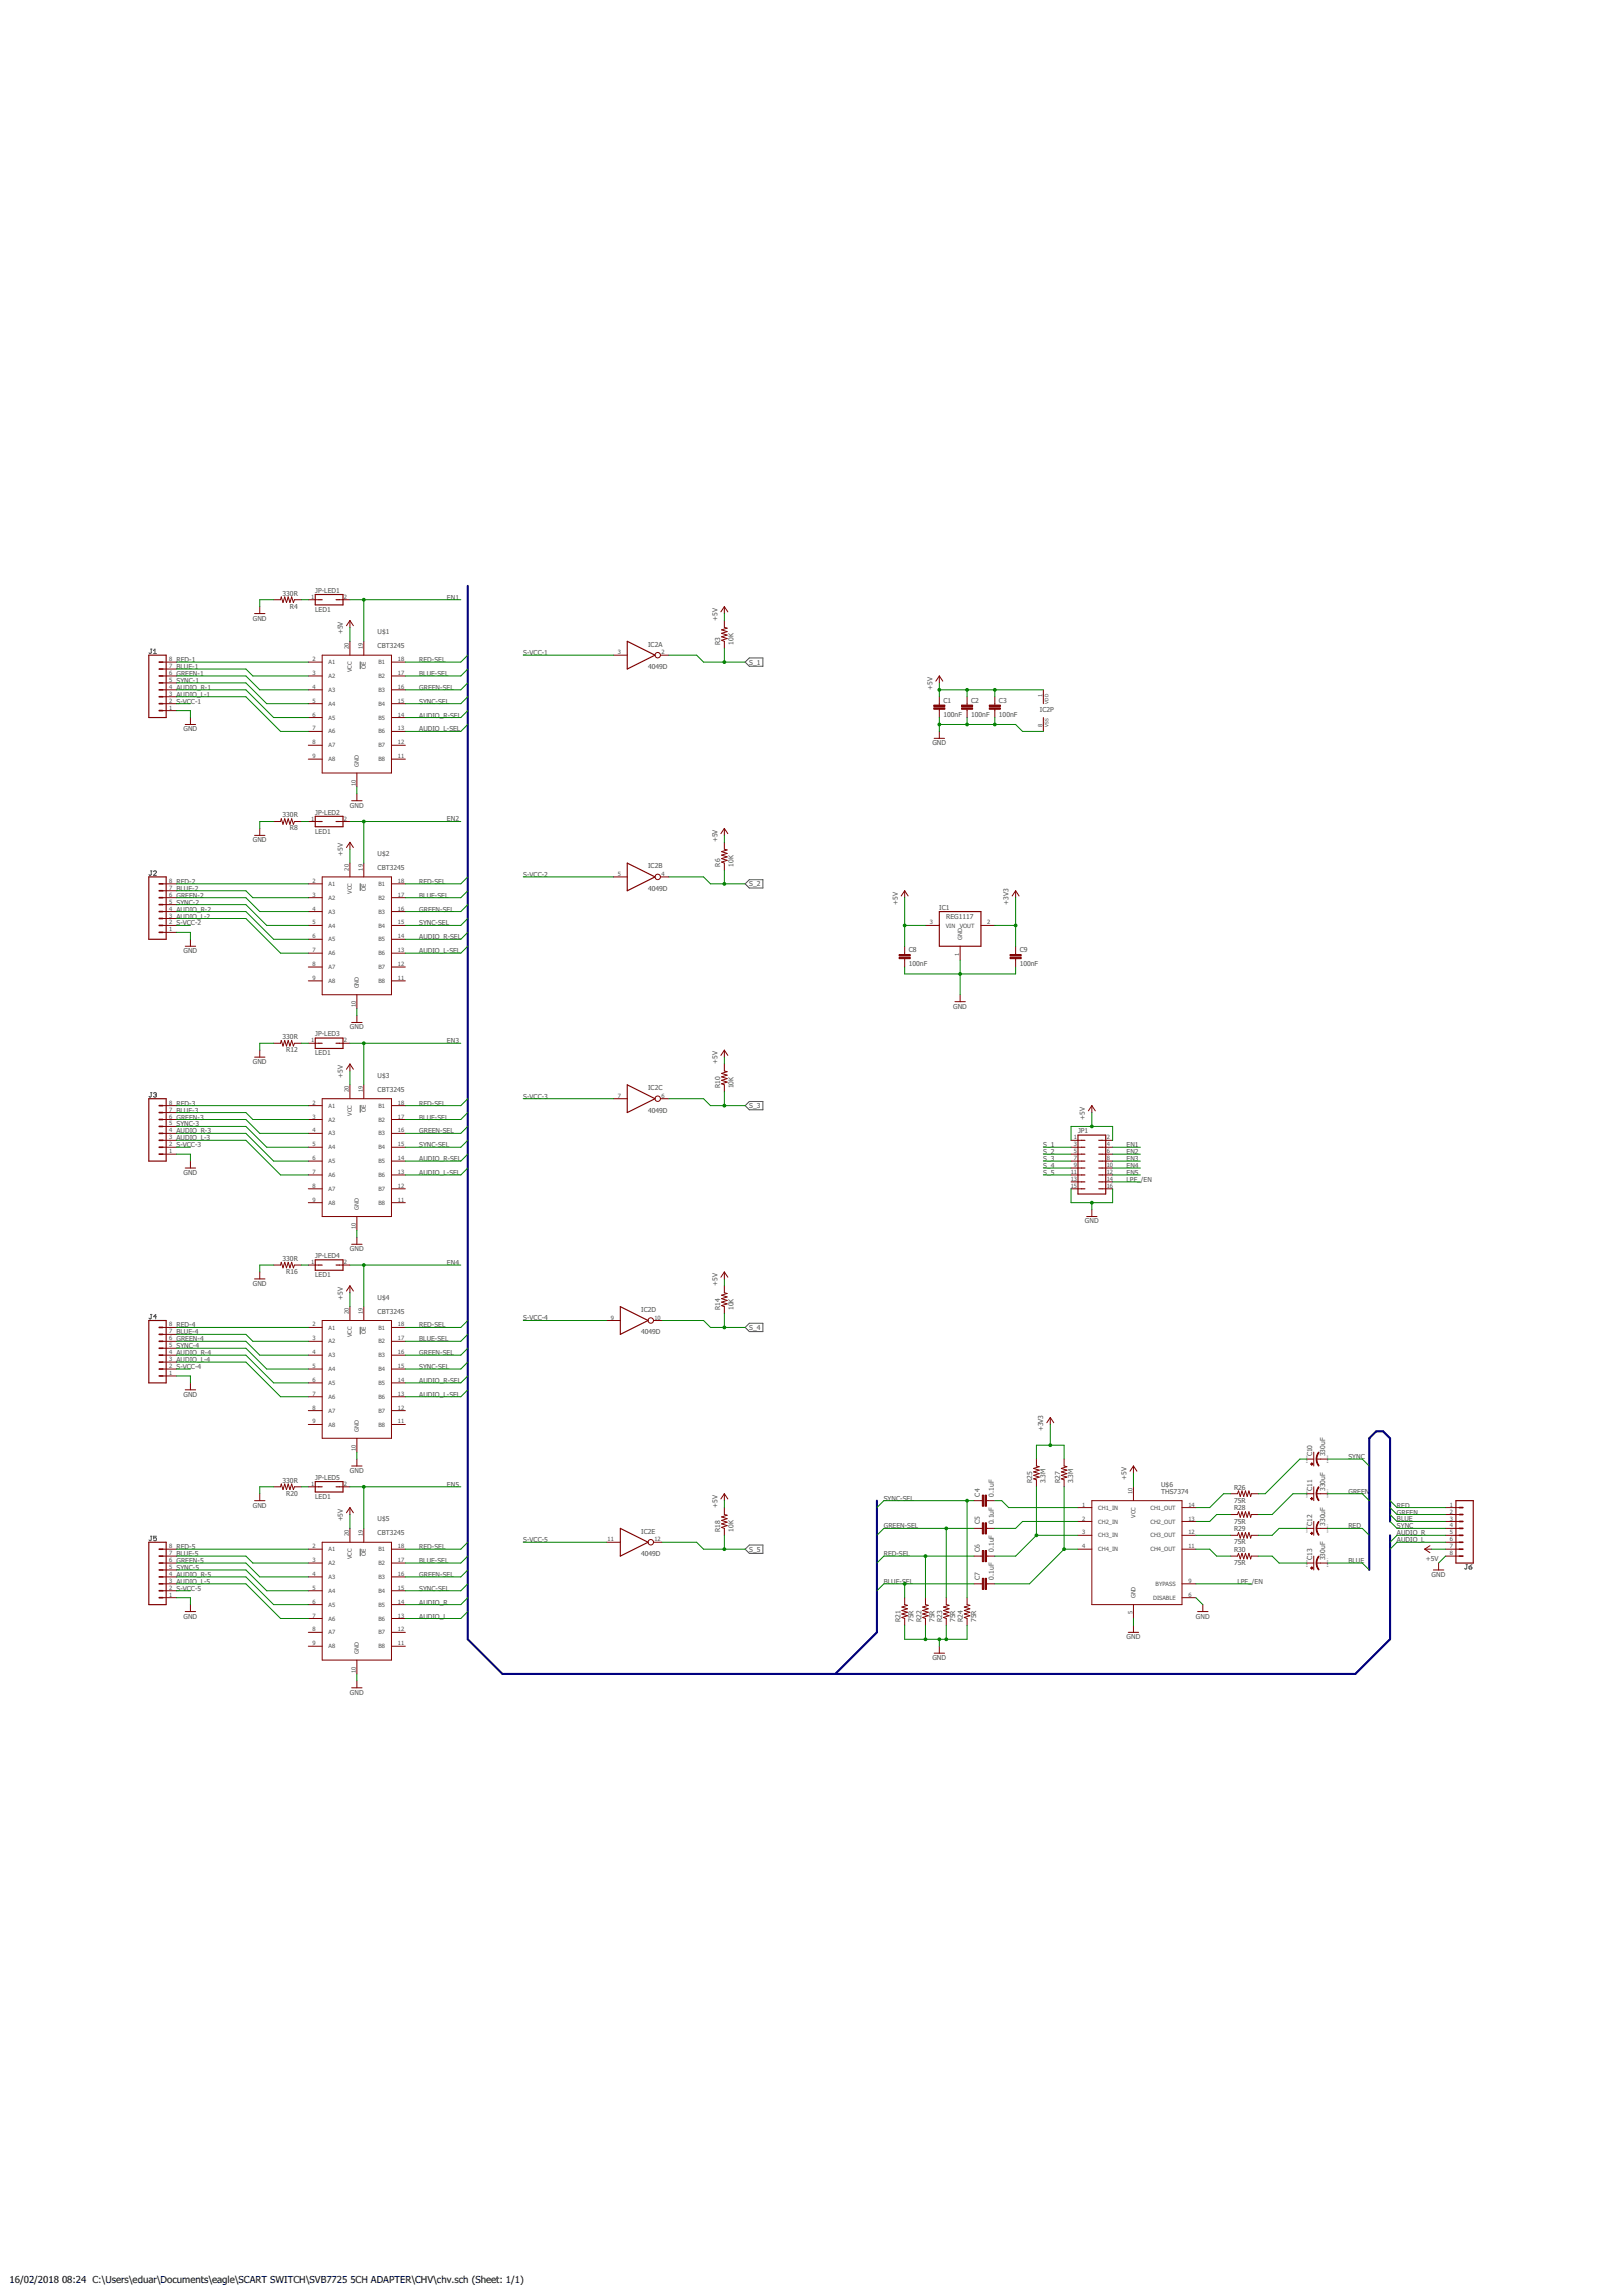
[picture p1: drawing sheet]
<svg xmlns="http://www.w3.org/2000/svg" width="594mm" height="841mm" viewBox="0 0 594 841" stroke-linecap="round" stroke-linejoin="round" font-family="sans-serif">
<defs><g id="words">
<g font-size="3.5">
<text x="3.5" y="836.5">16/02/2018</text>
<text x="22.7" y="836.5">08:24 C:\Users\eduar\Documents\eagle\SCART SWITCH\SVB7725</text>
<text x="128.3" y="836.5">5CH ADAPTER\CHV\chv.sch (Sheet: 1/1)</text>
</g>
<g font-size="2.5" fill="#505050">
<text x="103.5" y="218.2">330R</text>
<text x="115.5" y="217.2">JP-LED1</text>
<text x="163.7" y="219.8">EN1</text>
<text x="92.6" y="227.4">GND</text>
<text x="106.2" y="223">R4</text>
<text x="115.5" y="224.2">LED1</text>
<text x="262.8" y="227.4" transform="rotate(-90 262.8 227.4)">+5V</text>
<text x="125.6" y="232.5" transform="rotate(-90 125.6 232.5)">+5V</text>
<text x="138.3" y="232.5">U$1</text>
<text x="138.3" y="237.6">CBT3245</text>
<text x="237.4" y="236.9">IC2A</text>
<text x="263.8" y="236.3" transform="rotate(-90 263.8 236.3)">R3</text>
<text x="268.6" y="236.3" transform="rotate(-90 268.6 236.3)">10K</text>
<text x="64.7" y="245.2">BLUE-1</text>
<text x="64.7" y="242.6">RED-1</text>
<text x="153.6" y="242.6">RED-SEL</text>
<text x="191.6" y="240.1">S-VCC-1</text>
<text x="237.4" y="245.2">4049D</text>
<text x="274.4" y="243.5">S_1</text>
<text x="64.7" y="247.7">GREEN-1</text>
<text x="64.7" y="250.3">SYNC-1</text>
<text x="153.6" y="247.7">BLUE-SEL</text>
<text x="64.7" y="252.8">AUDIO_R-1</text>
<text x="64.7" y="255.3">AUDIO_L-1</text>
<text x="64.7" y="257.9">S-VCC-1</text>
<text x="153.6" y="252.8">GREEN-SEL</text>
<text x="153.6" y="257.9">SYNC-SEL</text>
<text x="341.5" y="252.8" transform="rotate(-90 341.5 252.8)">+5V</text>
<text x="345.6" y="257.5">C1</text>
<text x="355.7" y="257.5">C2</text>
<text x="365.9" y="257.5">C3</text>
<text x="153.6" y="262.9">AUDIO_R-SEL</text>
<text x="345.6" y="262.6">100nF</text>
<text x="355.7" y="262.6">100nF</text>
<text x="365.9" y="262.6">100nF</text>
<text x="380.9" y="261">IC2P</text>
<text x="67.2" y="268">GND</text>
<text x="153.6" y="268">AUDIO_L-SEL</text>
<text x="341.5" y="273.1">GND</text>
<text x="103.5" y="299.5">330R</text>
<text x="115.5" y="298.5">JP-LED2</text>
<text x="128.2" y="296">GND</text>
<text x="106.2" y="304.3">R8</text>
<text x="115.5" y="305.5">LED1</text>
<text x="163.7" y="301">EN2</text>
<text x="92.6" y="308.7">GND</text>
<text x="262.8" y="308.7" transform="rotate(-90 262.8 308.7)">+5V</text>
<text x="125.6" y="313.7" transform="rotate(-90 125.6 313.7)">+5V</text>
<text x="138.3" y="313.7">U$2</text>
<text x="263.8" y="317.6" transform="rotate(-90 263.8 317.6)">R6</text>
<text x="268.6" y="317.6" transform="rotate(-90 268.6 317.6)">10K</text>
<text x="64.7" y="323.9">RED-2</text>
<text x="138.3" y="318.8">CBT3245</text>
<text x="153.6" y="323.9">RED-SEL</text>
<text x="191.6" y="321.4">S-VCC-2</text>
<text x="237.4" y="318.2">IC2B</text>
<text x="64.7" y="326.4">BLUE-2</text>
<text x="64.7" y="329">GREEN-2</text>
<text x="153.6" y="329">BLUE-SEL</text>
<text x="237.4" y="326.4">4049D</text>
<text x="274.4" y="324.8">S_2</text>
<text x="64.7" y="331.5">SYNC-2</text>
<text x="64.7" y="334.1">AUDIO_R-2</text>
<text x="153.6" y="334.1">GREEN-SEL</text>
<text x="328.8" y="331.5" transform="rotate(-90 328.8 331.5)">+5V</text>
<text x="344" y="333.4">IC1</text>
<text x="369.4" y="331.5" transform="rotate(-90 369.4 331.5)">+3V3</text>
<text x="64.7" y="336.6">AUDIO_L-2</text>
<text x="64.7" y="339.1">S-VCC-2</text>
<text x="153.6" y="339.1">SYNC-SEL</text>
<text x="346.6" y="336.6">REG1117</text>
<text x="153.6" y="344.2">AUDIO_R-SEL</text>
<text x="67.2" y="349.3">GND</text>
<text x="153.6" y="349.3">AUDIO_L-SEL</text>
<text x="332.9" y="354">100nF</text>
<text x="332.9" y="348.9">C8</text>
<text x="373.5" y="354">100nF</text>
<text x="373.5" y="348.9">C9</text>
<text x="349.1" y="369.6">GND</text>
<text x="128.2" y="377.2">GND</text>
<text x="103.5" y="380.8">330R</text>
<text x="115.5" y="379.8">JP-LED3</text>
<text x="163.7" y="382.3">EN3</text>
<text x="92.6" y="389.9">GND</text>
<text x="104.9" y="385.6">R12</text>
<text x="115.5" y="386.8">LED1</text>
<text x="262.8" y="389.9" transform="rotate(-90 262.8 389.9)">+5V</text>
<text x="125.6" y="395" transform="rotate(-90 125.6 395)">+5V</text>
<text x="138.3" y="395">U$3</text>
<text x="138.3" y="400.1">CBT3245</text>
<text x="237.4" y="399.5">IC2C</text>
<text x="263.8" y="398.8" transform="rotate(-90 263.8 398.8)">R10</text>
<text x="268.6" y="398.8" transform="rotate(-90 268.6 398.8)">10K</text>
<text x="64.7" y="405.2">RED-3</text>
<text x="64.7" y="407.7">BLUE-3</text>
<text x="153.6" y="405.2">RED-SEL</text>
<text x="191.6" y="402.6">S-VCC-3</text>
<text x="237.4" y="407.7">4049D</text>
<text x="274.4" y="406.1">S_3</text>
<text x="64.7" y="410.3">GREEN-3</text>
<text x="64.7" y="412.8">SYNC-3</text>
<text x="153.6" y="410.3">BLUE-SEL</text>
<text x="397.4" y="410.3" transform="rotate(-90 397.4 410.3)">+5V</text>
<text x="64.7" y="415.3">AUDIO_R-3</text>
<text x="64.7" y="417.9">AUDIO_L-3</text>
<text x="153.6" y="415.3">GREEN-SEL</text>
<text x="394.8" y="415.3">JP1</text>
<text x="64.7" y="420.4">S-VCC-3</text>
<text x="153.6" y="420.4">SYNC-SEL</text>
<text x="153.6" y="425.5">AUDIO_R-SEL</text>
<text x="382.1" y="420.4">S_1</text>
<text x="382.1" y="425.5">S_3</text>
<text x="382.1" y="423">S_2</text>
<text x="412.6" y="420.4">EN1</text>
<text x="412.6" y="423">EN2</text>
<text x="412.6" y="425.5">EN3</text>
<text x="67.2" y="430.6">GND</text>
<text x="153.6" y="430.6">AUDIO_L-SEL</text>
<text x="382.1" y="430.6">S_5</text>
<text x="382.1" y="428">S_4</text>
<text x="412.6" y="428">EN4</text>
<text x="412.6" y="430.6">EN5</text>
<text x="412.6" y="433.1">LPF_/EN</text>
<text x="397.4" y="448.3">GND</text>
<text x="115.5" y="461">JP-LED4</text>
<text x="128.2" y="458.5">GND</text>
<text x="103.5" y="462.1">330R</text>
<text x="104.9" y="466.9">R16</text>
<text x="163.7" y="463.6">EN4</text>
<text x="92.6" y="471.2">GND</text>
<text x="115.5" y="468">LED1</text>
<text x="262.8" y="471.2" transform="rotate(-90 262.8 471.2)">+5V</text>
<text x="125.6" y="476.3" transform="rotate(-90 125.6 476.3)">+5V</text>
<text x="138.3" y="476.3">U$4</text>
<text x="138.3" y="481.4">CBT3245</text>
<text x="191.6" y="483.9">S-VCC-4</text>
<text x="234.8" y="480.7">IC2D</text>
<text x="263.8" y="480.1" transform="rotate(-90 263.8 480.1)">R14</text>
<text x="268.6" y="480.1" transform="rotate(-90 268.6 480.1)">10K</text>
<text x="64.7" y="486.4">RED-4</text>
<text x="64.7" y="489">BLUE-4</text>
<text x="64.7" y="491.5">GREEN-4</text>
<text x="153.6" y="486.4">RED-SEL</text>
<text x="153.6" y="491.5">BLUE-SEL</text>
<text x="234.8" y="489">4049D</text>
<text x="274.4" y="487.3">S_4</text>
<text x="64.7" y="494.1">SYNC-4</text>
<text x="64.7" y="496.6">AUDIO_R-4</text>
<text x="153.6" y="496.6">GREEN-SEL</text>
<text x="64.7" y="499.1">AUDIO_L-4</text>
<text x="64.7" y="501.7">S-VCC-4</text>
<text x="153.6" y="501.7">SYNC-SEL</text>
<text x="153.6" y="506.8">AUDIO_R-SEL</text>
<text x="67.2" y="511.8">GND</text>
<text x="153.6" y="511.8">AUDIO_L-SEL</text>
<text x="382.1" y="524.5" transform="rotate(-90 382.1 524.5)">+3V3</text>
<text x="480.5" y="533.7" transform="rotate(-90 480.5 533.7)">C10</text>
<text x="485.4" y="533.7" transform="rotate(-90 485.4 533.7)">330uF</text>
<text x="128.2" y="539.8">GND</text>
<text x="493.9" y="534.7">SYNC</text>
<text x="103.5" y="543.3">330R</text>
<text x="115.5" y="542.3">JP-LED5</text>
<text x="163.7" y="544.9">EN5</text>
<text x="378.1" y="543.6" transform="rotate(-90 378.1 543.6)">R25</text>
<text x="382.9" y="543.6" transform="rotate(-90 382.9 543.6)">3.3M</text>
<text x="388.3" y="543.6" transform="rotate(-90 388.3 543.6)">R27</text>
<text x="393.1" y="543.6" transform="rotate(-90 393.1 543.6)">3.3M</text>
<text x="412.6" y="542.3" transform="rotate(-90 412.6 542.3)">+5V</text>
<text x="425.3" y="544.9">U$6</text>
<text x="452" y="545.9">R26</text>
<text x="104.9" y="548.1">R20</text>
<text x="115.5" y="549.3">LED1</text>
<text x="323.7" y="549.9">SYNC-SEL</text>
<text x="358.9" y="548.4" transform="rotate(-90 358.9 548.4)">C4</text>
<text x="364" y="548.4" transform="rotate(-90 364 548.4)">0.1uF</text>
<text x="425.3" y="547.4">THS7374</text>
<text x="452" y="550.7">75R</text>
<text x="480.5" y="546.4" transform="rotate(-90 480.5 546.4)">C11</text>
<text x="485.4" y="546.4" transform="rotate(-90 485.4 546.4)">330uF</text>
<text x="493.9" y="547.4">GREEN</text>
<text x="92.6" y="552.5">GND</text>
<text x="125.6" y="557.6" transform="rotate(-90 125.6 557.6)">+5V</text>
<text x="138.3" y="557.6">U$5</text>
<text x="262.8" y="552.5" transform="rotate(-90 262.8 552.5)">+5V</text>
<text x="452" y="553.5">R28</text>
<text x="511.7" y="552.5">RED</text>
<text x="511.7" y="555">GREEN</text>
<text x="511.7" y="557.6">BLUE</text>
<text x="138.3" y="562.6">CBT3245</text>
<text x="234.8" y="562">IC2E</text>
<text x="263.8" y="561.4" transform="rotate(-90 263.8 561.4)">R18</text>
<text x="268.6" y="561.4" transform="rotate(-90 268.6 561.4)">10K</text>
<text x="323.7" y="560.1">GREEN-SEL</text>
<text x="358.9" y="558.6" transform="rotate(-90 358.9 558.6)">C5</text>
<text x="364" y="558.6" transform="rotate(-90 364 558.6)">0.1uF</text>
<text x="452" y="558.3">75R</text>
<text x="452" y="561.1">R29</text>
<text x="480.5" y="559.1" transform="rotate(-90 480.5 559.1)">C12</text>
<text x="485.4" y="559.1" transform="rotate(-90 485.4 559.1)">330uF</text>
<text x="493.9" y="560.1">RED</text>
<text x="511.7" y="560.1">SYNC</text>
<text x="511.7" y="562.6">AUDIO_R</text>
<text x="64.7" y="567.7">RED-5</text>
<text x="153.6" y="567.7">RED-SEL</text>
<text x="191.6" y="565.2">S-VCC-5</text>
<text x="274.4" y="568.6">S_5</text>
<text x="358.9" y="568.7" transform="rotate(-90 358.9 568.7)">C6</text>
<text x="364" y="568.7" transform="rotate(-90 364 568.7)">0.1uF</text>
<text x="452" y="565.9">75R</text>
<text x="452" y="568.8">R30</text>
<text x="511.7" y="565.2">AUDIO_L</text>
<text x="64.7" y="570.3">BLUE-5</text>
<text x="64.7" y="572.8">GREEN-5</text>
<text x="64.7" y="575.3">SYNC-5</text>
<text x="153.6" y="572.8">BLUE-SEL</text>
<text x="234.8" y="570.3">4049D</text>
<text x="323.7" y="570.3">RED-SEL</text>
<text x="452" y="573.6">75R</text>
<text x="480.5" y="571.8" transform="rotate(-90 480.5 571.8)">C13</text>
<text x="485.4" y="571.8" transform="rotate(-90 485.4 571.8)">330uF</text>
<text x="493.9" y="572.8">BLUE</text>
<text x="522.2" y="572">+5V</text>
<text x="64.7" y="577.9">AUDIO_R-5</text>
<text x="64.7" y="580.4">AUDIO_L-5</text>
<text x="153.6" y="577.9">GREEN-SEL</text>
<text x="323.7" y="580.4">BLUE-S</text>
<text x="331.8" y="580.4">EL</text>
<text x="358.9" y="578.9" transform="rotate(-90 358.9 578.9)">C7</text>
<text x="364" y="578.9" transform="rotate(-90 364 578.9)">0.1uF</text>
<text x="453.2" y="580.4">LPF_/EN</text>
<text x="524.4" y="577.9">GND</text>
<text x="64.7" y="583">S-VCC-5</text>
<text x="153.6" y="583">SYNC-SEL</text>
<text x="67.2" y="593.1">GND</text>
<text x="153.6" y="588">AUDIO_R</text>
<text x="153.6" y="593.1">AUDIO_L</text>
<text x="438" y="593.1">GND</text>
<text x="329.8" y="594.4" transform="rotate(-90 329.8 594.4)">R21</text>
<text x="334.6" y="594.4" transform="rotate(-90 334.6 594.4)">75R</text>
<text x="337.5" y="594.4" transform="rotate(-90 337.5 594.4)">R22</text>
<text x="342.3" y="594.4" transform="rotate(-90 342.3 594.4)">75R</text>
<text x="345.1" y="594.4" transform="rotate(-90 345.1 594.4)">R23</text>
<text x="349.9" y="594.4" transform="rotate(-90 349.9 594.4)">75R</text>
<text x="352.7" y="594.4" transform="rotate(-90 352.7 594.4)">R24</text>
<text x="357.5" y="594.4" transform="rotate(-90 357.5 594.4)">75R</text>
<text x="412.6" y="600.7">GND</text>
<text x="341.5" y="608.4">GND</text>
<text x="128.2" y="621.1">GND</text>
</g>
<g font-size="2.1" fill="#505050">
<text x="113.9" y="219.4">1</text>
<text x="126" y="219.4">2</text>
<text x="127.8" y="237.8" transform="rotate(-90 127.8 237.8)">20</text>
<text x="132.9" y="237.8" transform="rotate(-90 132.9 237.8)">19</text>
<text x="226.2" y="239.7">3</text>
<text x="242.2" y="239.7">2</text>
<text x="61.9" y="244.8">7</text>
<text x="61.9" y="242.3">8</text>
<text x="114.5" y="242.3">2</text>
<text x="120.3" y="243.4">A1</text>
<text x="134" y="245.1" transform="rotate(-90 134 245.1)">OE</text>
<text x="138.6" y="243.4">B1</text>
<text x="145.7" y="242.3">18</text>
<text x="61.9" y="249.9">5</text>
<text x="61.9" y="247.4">6</text>
<text x="114.5" y="247.4">3</text>
<text x="120.3" y="248.5">A2</text>
<text x="128.9" y="246.3" transform="rotate(-90 128.9 246.3)">VCC</text>
<text x="138.6" y="248.5">B2</text>
<text x="145.7" y="247.4">17</text>
<text x="61.9" y="257.5">2</text>
<text x="61.9" y="255">3</text>
<text x="61.9" y="252.4">4</text>
<text x="114.5" y="252.4">4</text>
<text x="114.5" y="257.5">5</text>
<text x="120.3" y="253.6">A3</text>
<text x="138.6" y="253.6">B3</text>
<text x="145.7" y="257.5">15</text>
<text x="145.7" y="252.4">16</text>
<text x="381.8" y="255.5" transform="rotate(-90 381.8 255.5)">1</text>
<text x="61.9" y="260.1">1</text>
<text x="114.5" y="262.6">6</text>
<text x="120.3" y="258.6">A4</text>
<text x="120.3" y="263.7">A5</text>
<text x="138.6" y="263.7">B5</text>
<text x="138.6" y="258.6">B4</text>
<text x="145.7" y="262.6">14</text>
<text x="114.5" y="267.7">7</text>
<text x="120.3" y="268.8">A6</text>
<text x="138.6" y="268.8">B6</text>
<text x="145.7" y="267.7">13</text>
<text x="381.8" y="266.4" transform="rotate(-90 381.8 266.4)">8</text>
<text x="114.5" y="272.8">8</text>
<text x="120.3" y="273.9">A7</text>
<text x="138.6" y="273.9">B7</text>
<text x="145.7" y="272.8">12</text>
<text x="114.5" y="277.8">9</text>
<text x="120.3" y="278.9">A8</text>
<text x="131.5" y="280.9" transform="rotate(-90 131.5 280.9)">GND</text>
<text x="138.6" y="278.9">B8</text>
<text x="145.7" y="277.8">11</text>
<text x="130.3" y="287.9" transform="rotate(-90 130.3 287.9)">10</text>
<text x="113.9" y="300.7">1</text>
<text x="126" y="300.7">2</text>
<text x="61.9" y="323.5">8</text>
<text x="114.5" y="323.5">2</text>
<text x="127.8" y="319" transform="rotate(-90 127.8 319)">20</text>
<text x="132.9" y="319" transform="rotate(-90 132.9 319)">19</text>
<text x="145.7" y="323.5">18</text>
<text x="226.2" y="321">5</text>
<text x="242.2" y="321">4</text>
<text x="61.9" y="328.6">6</text>
<text x="61.9" y="326.1">7</text>
<text x="114.5" y="328.6">3</text>
<text x="120.3" y="324.7">A1</text>
<text x="120.3" y="329.7">A2</text>
<text x="128.9" y="327.6" transform="rotate(-90 128.9 327.6)">VCC</text>
<text x="134" y="326.4" transform="rotate(-90 134 326.4)">OE</text>
<text x="138.6" y="329.7">B2</text>
<text x="138.6" y="324.7">B1</text>
<text x="145.7" y="328.6">17</text>
<text x="61.9" y="333.7">4</text>
<text x="61.9" y="331.2">5</text>
<text x="114.5" y="333.7">4</text>
<text x="120.3" y="334.8">A3</text>
<text x="138.6" y="334.8">B3</text>
<text x="145.7" y="333.7">16</text>
<text x="61.9" y="341.3">1</text>
<text x="61.9" y="338.8">2</text>
<text x="61.9" y="336.2">3</text>
<text x="114.5" y="338.8">5</text>
<text x="120.3" y="339.9">A4</text>
<text x="138.6" y="339.9">B4</text>
<text x="145.7" y="338.8">15</text>
<text x="340.5" y="338.8">3</text>
<text x="346.4" y="339.9">VIN</text>
<text x="351.5" y="339.9">VOUT</text>
<text x="361.6" y="338.8">2</text>
<text x="114.5" y="343.9">6</text>
<text x="120.3" y="345">A5</text>
<text x="138.6" y="345">B5</text>
<text x="145.7" y="343.9">14</text>
<text x="352.4" y="344.4" transform="rotate(-90 352.4 344.4)">GND</text>
<text x="114.5" y="348.9">7</text>
<text x="120.3" y="350.1">A6</text>
<text x="138.6" y="350.1">B6</text>
<text x="145.7" y="348.9">13</text>
<text x="351.3" y="350.3" transform="rotate(-90 351.3 350.3)">1</text>
<text x="114.5" y="354">8</text>
<text x="114.5" y="359.1">9</text>
<text x="120.3" y="355.1">A7</text>
<text x="138.6" y="355.1">B7</text>
<text x="145.7" y="359.1">11</text>
<text x="145.7" y="354">12</text>
<text x="120.3" y="360.2">A8</text>
<text x="131.5" y="362.2" transform="rotate(-90 131.5 362.2)">GND</text>
<text x="138.6" y="360.2">B8</text>
<text x="130.3" y="369.2" transform="rotate(-90 130.3 369.2)">10</text>
<text x="113.9" y="382">1</text>
<text x="126" y="382">2</text>
<text x="127.8" y="400.3" transform="rotate(-90 127.8 400.3)">20</text>
<text x="132.9" y="400.3" transform="rotate(-90 132.9 400.3)">19</text>
<text x="61.9" y="407.4">7</text>
<text x="61.9" y="404.8">8</text>
<text x="114.5" y="404.8">2</text>
<text x="120.3" y="405.9">A1</text>
<text x="134" y="407.7" transform="rotate(-90 134 407.7)">OE</text>
<text x="138.6" y="405.9">B1</text>
<text x="145.7" y="404.8">18</text>
<text x="226.2" y="402.3">7</text>
<text x="242.2" y="402.3">6</text>
<text x="61.9" y="412.4">5</text>
<text x="61.9" y="409.9">6</text>
<text x="114.5" y="409.9">3</text>
<text x="120.3" y="411">A2</text>
<text x="128.9" y="408.8" transform="rotate(-90 128.9 408.8)">VCC</text>
<text x="138.6" y="411">B2</text>
<text x="145.7" y="409.9">17</text>
<text x="61.9" y="417.5">3</text>
<text x="61.9" y="415">4</text>
<text x="114.5" y="415">4</text>
<text x="120.3" y="416.1">A3</text>
<text x="138.6" y="416.1">B3</text>
<text x="145.7" y="415">16</text>
<text x="393.3" y="417.5">1</text>
<text x="405.3" y="417.5">2</text>
<text x="61.9" y="422.6">1</text>
<text x="61.9" y="420.1">2</text>
<text x="114.5" y="420.1">5</text>
<text x="114.5" y="425.1">6</text>
<text x="120.3" y="421.2">A4</text>
<text x="138.6" y="421.2">B4</text>
<text x="145.7" y="425.1">14</text>
<text x="145.7" y="420.1">15</text>
<text x="393.3" y="420.1">3</text>
<text x="393.3" y="422.6">5</text>
<text x="393.3" y="425.1">7</text>
<text x="405.3" y="420.1">4</text>
<text x="405.3" y="422.6">6</text>
<text x="405.3" y="425.1">8</text>
<text x="114.5" y="430.2">7</text>
<text x="120.3" y="426.3">A5</text>
<text x="120.3" y="431.3">A6</text>
<text x="138.6" y="431.3">B6</text>
<text x="138.6" y="426.3">B5</text>
<text x="145.7" y="430.2">13</text>
<text x="392.1" y="430.2">11</text>
<text x="393.3" y="427.7">9</text>
<text x="405.3" y="427.7">10</text>
<text x="405.3" y="430.2">12</text>
<text x="114.5" y="435.3">8</text>
<text x="120.3" y="436.4">A7</text>
<text x="138.6" y="436.4">B7</text>
<text x="145.7" y="435.3">12</text>
<text x="392.1" y="432.8">13</text>
<text x="392.1" y="435.3">15</text>
<text x="405.3" y="432.8">14</text>
<text x="405.3" y="435.3">16</text>
<text x="114.5" y="440.4">9</text>
<text x="120.3" y="441.5">A8</text>
<text x="131.5" y="443.5" transform="rotate(-90 131.5 443.5)">GND</text>
<text x="138.6" y="441.5">B8</text>
<text x="145.7" y="440.4">11</text>
<text x="130.3" y="450.5" transform="rotate(-90 130.3 450.5)">10</text>
<text x="113.9" y="463.2">1</text>
<text x="126" y="463.2">2</text>
<text x="127.8" y="481.6" transform="rotate(-90 127.8 481.6)">20</text>
<text x="132.9" y="481.6" transform="rotate(-90 132.9 481.6)">19</text>
<text x="223.7" y="483.6">9</text>
<text x="239.7" y="483.6">10</text>
<text x="61.9" y="491.2">6</text>
<text x="61.9" y="488.6">7</text>
<text x="61.9" y="486.1">8</text>
<text x="114.5" y="486.1">2</text>
<text x="114.5" y="491.2">3</text>
<text x="120.3" y="487.2">A1</text>
<text x="128.9" y="490.1" transform="rotate(-90 128.9 490.1)">VCC</text>
<text x="134" y="489" transform="rotate(-90 134 489)">OE</text>
<text x="138.6" y="487.2">B1</text>
<text x="145.7" y="491.2">17</text>
<text x="145.7" y="486.1">18</text>
<text x="61.9" y="496.2">4</text>
<text x="61.9" y="493.7">5</text>
<text x="114.5" y="496.2">4</text>
<text x="120.3" y="492.3">A2</text>
<text x="120.3" y="497.4">A3</text>
<text x="138.6" y="497.4">B3</text>
<text x="138.6" y="492.3">B2</text>
<text x="145.7" y="496.2">16</text>
<text x="61.9" y="503.9">1</text>
<text x="61.9" y="501.3">2</text>
<text x="61.9" y="498.8">3</text>
<text x="114.5" y="501.3">5</text>
<text x="120.3" y="502.4">A4</text>
<text x="138.6" y="502.4">B4</text>
<text x="145.7" y="501.3">15</text>
<text x="114.5" y="506.4">6</text>
<text x="120.3" y="507.5">A5</text>
<text x="138.6" y="507.5">B5</text>
<text x="145.7" y="506.4">14</text>
<text x="114.5" y="511.5">7</text>
<text x="120.3" y="512.6">A6</text>
<text x="138.6" y="512.6">B6</text>
<text x="145.7" y="511.5">13</text>
<text x="114.5" y="516.6">8</text>
<text x="114.5" y="521.6">9</text>
<text x="120.3" y="517.7">A7</text>
<text x="138.6" y="517.7">B7</text>
<text x="145.7" y="521.6">11</text>
<text x="145.7" y="516.6">12</text>
<text x="120.3" y="522.8">A8</text>
<text x="131.5" y="524.7" transform="rotate(-90 131.5 524.7)">GND</text>
<text x="138.6" y="522.8">B8</text>
<text x="130.3" y="531.7" transform="rotate(-90 130.3 531.7)">10</text>
<text x="113.9" y="544.5">1</text>
<text x="126" y="544.5">2</text>
<text x="414.8" y="547.6" transform="rotate(-90 414.8 547.6)">10</text>
<text x="396.4" y="552.1">1</text>
<text x="396.4" y="557.2">2</text>
<text x="402.2" y="553.2">CH1_IN</text>
<text x="415.9" y="556.1" transform="rotate(-90 415.9 556.1)">VCC</text>
<text x="421.4" y="553.2">CH1_OUT</text>
<text x="435.3" y="557.2">13</text>
<text x="435.3" y="552.1">14</text>
<text x="531" y="552.1">1</text>
<text x="531" y="554.7">2</text>
<text x="531" y="557.2">3</text>
<text x="127.8" y="562.8" transform="rotate(-90 127.8 562.8)">20</text>
<text x="132.9" y="562.8" transform="rotate(-90 132.9 562.8)">19</text>
<text x="396.4" y="562.3">3</text>
<text x="402.2" y="558.3">CH2_IN</text>
<text x="402.2" y="563.4">CH3_IN</text>
<text x="421.4" y="563.4">CH3_OUT</text>
<text x="421.4" y="558.3">CH2_OUT</text>
<text x="435.3" y="562.3">12</text>
<text x="531" y="559.7">4</text>
<text x="531" y="562.3">5</text>
<text x="61.9" y="569.9">7</text>
<text x="61.9" y="567.4">8</text>
<text x="114.5" y="567.4">2</text>
<text x="120.3" y="568.5">A1</text>
<text x="138.6" y="568.5">B1</text>
<text x="145.7" y="567.4">18</text>
<text x="222.5" y="564.8">11</text>
<text x="239.7" y="564.8">12</text>
<text x="396.4" y="567.4">4</text>
<text x="402.2" y="568.5">CH4_IN</text>
<text x="421.4" y="568.5">CH4_OUT</text>
<text x="435.3" y="567.4">11</text>
<text x="531" y="564.8">6</text>
<text x="531" y="567.4">7</text>
<text x="531" y="569.9">8</text>
<text x="61.9" y="575">5</text>
<text x="61.9" y="572.4">6</text>
<text x="114.5" y="572.4">3</text>
<text x="120.3" y="573.6">A2</text>
<text x="128.9" y="571.4" transform="rotate(-90 128.9 571.4)">VCC</text>
<text x="134" y="570.2" transform="rotate(-90 134 570.2)">OE</text>
<text x="138.6" y="573.6">B2</text>
<text x="145.7" y="572.4">17</text>
<text x="61.9" y="580.1">3</text>
<text x="61.9" y="577.5">4</text>
<text x="114.5" y="577.5">4</text>
<text x="120.3" y="578.6">A3</text>
<text x="138.6" y="578.6">B3</text>
<text x="145.7" y="577.5">16</text>
<text x="423.2" y="581.2">BYPASS</text>
<text x="435.3" y="580.1">9</text>
<text x="61.9" y="585.1">1</text>
<text x="61.9" y="582.6">2</text>
<text x="114.5" y="582.6">5</text>
<text x="114.5" y="587.7">6</text>
<text x="120.3" y="583.7">A4</text>
<text x="138.6" y="583.7">B4</text>
<text x="145.7" y="587.7">14</text>
<text x="145.7" y="582.6">15</text>
<text x="415.9" y="585.7" transform="rotate(-90 415.9 585.7)">GND</text>
<text x="422.3" y="586.3">DISABLE</text>
<text x="435.3" y="585.1">6</text>
<text x="114.5" y="592.8">7</text>
<text x="120.3" y="588.8">A5</text>
<text x="120.3" y="593.9">A6</text>
<text x="138.6" y="593.9">B6</text>
<text x="138.6" y="588.8">B5</text>
<text x="145.7" y="592.8">13</text>
<text x="414.8" y="591.5" transform="rotate(-90 414.8 591.5)">5</text>
<text x="114.5" y="597.8">8</text>
<text x="120.3" y="599">A7</text>
<text x="138.6" y="599">B7</text>
<text x="145.7" y="597.8">12</text>
<text x="114.5" y="602.9">9</text>
<text x="120.3" y="604">A8</text>
<text x="138.6" y="604">B8</text>
<text x="145.7" y="602.9">11</text>
<text x="131.5" y="606" transform="rotate(-90 131.5 606)">GND</text>
<text x="130.3" y="613" transform="rotate(-90 130.3 613)">10</text>
</g>
<g font-size="1.8" fill="#505050">
<text x="384" y="257.9" transform="rotate(-90 384 257.9)">VDD</text>
<text x="384" y="266.3" transform="rotate(-90 384 266.3)">VSS</text>
</g>
<g font-size=".6" fill="#505050">
<text x="478.8" y="536.3" transform="rotate(-90 478.8 536.3)">SpiceO</text>
<text x="478.8" y="534.6" transform="rotate(-90 478.8 534.6)">rder 1</text>
<text x="486.5" y="536.3" transform="rotate(-90 486.5 536.3)">SpiceO</text>
<text x="486.5" y="534.6" transform="rotate(-90 486.5 534.6)">rder 2</text>
<text x="478.8" y="549" transform="rotate(-90 478.8 549)">SpiceO</text>
<text x="478.8" y="547.3" transform="rotate(-90 478.8 547.3)">rder 1</text>
<text x="486.5" y="549" transform="rotate(-90 486.5 549)">SpiceO</text>
<text x="486.5" y="547.3" transform="rotate(-90 486.5 547.3)">rder 2</text>
<text x="478.8" y="561.7" transform="rotate(-90 478.8 561.7)">SpiceO</text>
<text x="478.8" y="560" transform="rotate(-90 478.8 560)">rder 1</text>
<text x="486.5" y="561.7" transform="rotate(-90 486.5 561.7)">SpiceO</text>
<text x="486.5" y="560" transform="rotate(-90 486.5 560)">rder 2</text>
<text x="478.8" y="574.4" transform="rotate(-90 478.8 574.4)">SpiceO</text>
<text x="478.8" y="572.7" transform="rotate(-90 478.8 572.7)">rder 1</text>
<text x="486.5" y="574.4" transform="rotate(-90 486.5 574.4)">SpiceO</text>
<text x="486.5" y="572.7" transform="rotate(-90 486.5 572.7)">rder 2</text>
</g>
</g></defs>
<g fill="none" stroke="#505050" stroke-width=".37">
<path d="M55.1 237.9h.6M55.4 237.9v1.3l-.3 .3-.5-.3M56.2 239.5h1.1M56.2 238.4l.5-.5v1.6M131.9 242.5v2.6M272.9 242.6l1.5-1.5h5v3.1h-5zM55.1 319.2h.6M55.4 319.2v1.3l-.3 .3-.5-.3M56.2 319.4l.3-.2 .8 .2-1.1 1.4h1.1M131.9 323.8v2.5M272.9 323.9l1.5-1.5h5v3h-5zM55.1 400.4h.6"/>
<path d="M55.4 400.4v1.4l-.3 .2-.5-.2M56.2 400.7l.8-.3 .3 .3-.3 .5M56.7 401.2h.3M57 401.2l.3 .3-.3 .5-.8-.2M131.9 405.1v2.5M272.9 405.2l1.5-1.6h5v3.1h-5zM55.1 481.7h.6M55.4 481.7v1.3l-.3 .3-.5-.3M57.3 482.5h-1.1l.8-.8v1.6M131.9 486.3v2.6M272.9 486.5l1.5-1.6h5v3.1h-5zM55.1 563h.6"/>
<path d="M55.4 563v1.3l-.3 .3-.5-.3M57.3 563h-1.1v.8l.5-.3 .6 .3-.3 .8-.8-.3M131.9 567.6v2.6M272.9 567.7l1.5-1.5h5v3h-5zM536.9 573.4h.6M537.2 573.4v1.3l-.3 .3-.5-.3M538 574.2h.9l.2 .5-.8 .3zM539.1 573.4l-1.1 .8"/>
</g>
<g fill="none" stroke="#800000" stroke-width=".37">
<path d="M100.2 219.8h2.6l.2-1 .7 2 .6-2 .6 2 .7-2 .6 2 .6-2 .7 2 .3-1h2.6M112.9 219.8h3.8M124.4 219.8h3.8M93.2 224.9h3.8M95.1 222.3v2.6M128.2 227.4v2.5M128.2 235v5.1M128.2 227.4l1.2 1.9M128.2 227.4l-1.3 1.9M133.2 235v5.1M265.3 222.3l1.3 1.9M265.3 222.3l-1.3 1.9"/>
<path d="M265.3 222.3v2.6M265.3 227.4v2.5l1 .3-2 .6 2 .7-2 .6 2 .6-2 .7 2 .6-2 .6 1 .4v2.6M59.6 242.6h5.1M59.6 247.7h5.1M59.6 252.8h5.1M59.6 257.9h5.1M59.6 255.3h5.1M59.6 250.3h5.1M59.6 245.2h5.1M112.9 242.6h5.1M112.9 247.7h5.1M112.9 252.8h5.1"/>
<path d="M112.9 257.9h5.1M118 240.1h25.4v43.2h-25.4zM143.4 242.6h5.1M143.4 247.7h5.1M143.4 252.8h5.1M143.4 257.9h5.1M224.7 240.1h5M241.9 240.1h3.1M344 247.7l1.3 1.9M344 247.7l-1.2 1.9M344 247.7v2.6M344 255.3v3.1"/>
<path d="M344 259.9v3.1M354.2 255.3v3.1M354.2 259.9v3.1M364.4 255.3v3.1M364.4 259.9v3.1M382.1 252.8v5.1M59.6 260.4h5.1M67.8 265.5h3.8M69.7 263v2.5M112.9 263h5.1M112.9 268h5.1M112.9 273.1h5.1"/>
<path d="M112.9 278.2h5.1M143.4 263h5.1M143.4 268h5.1M143.4 273.1h5.1M143.4 278.2h5.1M342.1 270.6h3.8M344 268v2.6M382.1 263v5M128.8 293.4h3.8M130.7 283.3v5.1M130.7 290.9v2.5M93.2 306.1h3.8"/>
<path d="M95.1 303.6v2.5M100.2 301.1h2.6l.2-1.1 .7 2.1 .6-2.1 .6 2.1 .7-2.1 .6 2.1 .6-2.1 .7 2.1 .3-1h2.6M112.9 301.1h3.8M124.4 301.1h3.8M128.2 308.7v2.5M128.2 316.3v5.1M128.2 308.7l1.2 1.9M128.2 308.7l-1.3 1.9M133.2 316.3v5.1M265.3 303.6v2.5M265.3 308.7v2.5l1 .3-2 .6 2 .6-2 .7 2 .6-2 .6 2 .7-2 .6 1 .4v2.5M265.3 303.6l1.3 1.9"/>
<path d="M265.3 303.6l-1.3 1.9M59.6 323.9h5.1M59.6 329h5.1M59.6 334.1h5.1M59.6 339.1h5.1M59.6 336.6h5.1M59.6 331.5h5.1M59.6 326.4h5.1M112.9 323.9h5.1M112.9 329h5.1M112.9 334.1h5.1M112.9 339.1h5.1"/>
<path d="M118 321.4h25.4v43.1h-25.4zM143.4 323.9h5.1M143.4 329h5.1M143.4 334.1h5.1M143.4 339.1h5.1M224.7 321.4h5M241.9 321.4h3.1M331.3 326.4v2.6M331.3 326.4l1.3 1.9M331.3 326.4l-1.2 1.9M339 339.1h5M359.3 339.1h5.1"/>
<path d="M372 326.4l1.3 1.9M372 326.4l-1.3 1.9M372 326.4v2.6M59.6 341.7h5.1M67.8 346.8h3.8M69.7 344.2v2.6M112.9 344.2h5.1M112.9 349.3h5.1M112.9 354.4h5.1M112.9 359.5h5.1M143.4 344.2h5.1M143.4 349.3h5.1"/>
<path d="M143.4 354.4h5.1M143.4 359.5h5.1M331.3 346.8v3M331.3 351.3v3.1M351.7 346.8v5M372 346.8v3M372 351.3v3.1M128.8 374.7h3.8M130.7 364.5v5.1M130.7 372.2v2.5M349.8 367.1h3.8M351.7 364.5v2.6"/>
<path d="M93.2 387.4h3.8M95.1 384.9v2.5M100.2 382.3h2.6l.2-1 .7 2 .6-2 .6 2 .7-2 .6 2 .6-2 .7 2 .3-1h2.6M112.9 382.3h3.8M124.4 382.3h3.8M128.2 389.9v2.6M128.2 397.6v5M128.2 389.9l1.2 1.9M128.2 389.9l-1.3 1.9M133.2 397.6v5M265.3 384.9v2.5M265.3 389.9v2.6l1 .2-2 .7 2 .6-2 .6 2 .7-2 .6 2 .6-2 .7 1 .4v2.5"/>
<path d="M265.3 384.9l1.3 1.9M265.3 384.9l-1.3 1.9M59.6 405.2h5.1M59.6 410.3h5.1M59.6 415.3h5.1M59.6 417.9h5.1M59.6 412.8h5.1M59.6 407.7h5.1M112.9 405.2h5.1M112.9 410.3h5.1M112.9 415.3h5.1M118 402.6h25.4v43.2h-25.4z"/>
<path d="M143.4 405.2h5.1M143.4 410.3h5.1M143.4 415.3h5.1M224.7 402.6h5M241.9 402.6h3.1M392.3 417.9h3.8M399.9 405.2v2.5M399.9 405.2l1.3 1.9M399.9 405.2l-1.3 1.9M403.7 417.9h3.8M59.6 420.4h5.1M59.6 423h5.1"/>
<path d="M67.8 428h3.8M69.7 425.5v2.5M112.9 420.4h5.1M112.9 425.5h5.1M112.9 430.6h5.1M112.9 435.7h5.1M143.4 420.4h5.1M143.4 425.5h5.1M143.4 430.6h5.1M143.4 435.7h5.1M392.3 420.4h3.8M392.3 425.5h3.8"/>
<path d="M392.3 430.6h3.8M392.3 435.7h3.8M392.3 428h3.8M392.3 423h3.8M392.3 433.1h3.8M403.7 420.4h3.8M403.7 425.5h3.8M403.7 430.6h3.8M403.7 435.7h3.8M403.7 428h3.8M403.7 423h3.8M403.7 433.1h3.8"/>
<path d="M112.9 440.7h5.1M128.8 456h3.8M130.7 445.8v5.1M130.7 453.4v2.6M143.4 440.7h5.1M398 445.8h3.8M399.9 443.3v2.5M93.2 468.7h3.8M95.1 466.1v2.6M100.2 463.6h2.6l.2-1 .7 2 .6-2 .6 2 .7-2 .6 2 .6-2 .7 2 .3-1h2.6M112.9 463.6h3.8M124.4 463.6h3.8"/>
<path d="M128.2 471.2v2.6M128.2 478.8v5.1M128.2 471.2l1.2 1.9M128.2 471.2l-1.3 1.9M133.2 478.8v5.1M265.3 466.1v2.6M265.3 471.2v2.6l1 .2-2 .6 2 .7-2 .6 2 .6-2 .7 2 .6-2 .7 1 .3v2.6M265.3 466.1l1.3 1.9M265.3 466.1l-1.3 1.9M59.6 486.5h5.1M59.6 491.5h5.1M59.6 496.6h5.1"/>
<path d="M59.6 499.2h5.1M59.6 494.1h5.1M59.6 489h5.1M112.9 486.5h5.1M112.9 491.5h5.1M112.9 496.6h5.1M118 483.9h25.4v43.2h-25.4zM143.4 486.5h5.1M143.4 491.5h5.1M143.4 496.6h5.1M222.1 483.9h5.1M239.4 483.9h3"/>
<path d="M59.6 501.7h5.1M59.6 504.2h5.1M67.8 509.3h3.8M69.7 506.8v2.5M112.9 501.7h5.1M112.9 506.8h5.1M112.9 511.9h5.1M112.9 516.9h5.1M143.4 501.7h5.1M143.4 506.8h5.1M143.4 511.9h5.1M143.4 516.9h5.1"/>
<path d="M384.7 519.5l1.3 1.9M384.7 519.5l-1.3 1.9M384.7 519.5v2.5M112.9 522h5.1M128.8 537.2h3.8M130.7 527.1v5.1M130.7 534.7v2.5M143.4 522h5.1M379.6 534.7v2.5l1 .3-2 .6 2 .7-2 .6 2 .6-2 .7 2 .6-2 .6 1 .4v2.6M389.7 534.7v2.5l1.1 .3-2.1 .6 2.1 .7-2.1 .6 2.1 .6-2.1 .7 2.1 .6-2.1 .6 1 .4v2.6M415.1 537.2v2.6M415.1 537.2l1.3 1.9"/>
<path d="M415.1 537.2l-1.2 1.9M478.6 534.7h2.6M481.2 532.2v5M482.2 534.7h4.1M93.2 549.9h3.8M95.1 547.4v2.5M100.2 544.9h2.6l.2-1.1 .7 2.1 .6-2.1 .6 2.1 .7-2.1 .6 2.1 .6-2.1 .7 2.1 .3-1h2.6M112.9 544.9h3.8M124.4 544.9h3.8M128.2 552.5v2.5M128.2 552.5l1.2 1.9M128.2 552.5l-1.3 1.9"/>
<path d="M265.3 547.4v2.5M265.3 552.5v2.5l1 .3-2 .6 2 .6-2 .7 2 .6-2 .6 2 .7-2 .6 1 .4v2.5M265.3 547.4l1.3 1.9M265.3 547.4l-1.3 1.9M356.7 549.9h3.1M361.3 549.9h3.1M394.8 552.5h5.1M394.8 557.6h5.1M399.9 549.9h33v38.1h-33zM415.1 544.9v5M432.9 552.5h5.1M432.9 557.6h5.1"/>
<path d="M450.7 555h2.5l.4-1 .7 2 .6-2 .6 2 .7-2 .6 2 .6-2 .7 2 .2-1h2.6M450.7 547.4h2.5l.4-1 .7 2 .6-2 .6 2 .7-2 .6 2 .6-2 .7 2 .2-1h2.6M478.6 547.4h2.6M481.2 544.9v5M481.2 557.6v5M482.2 547.4h4.1M529.4 552.5h5.1M529.4 557.6h5.1M529.4 555h5.1M59.6 567.7h5.1M59.6 572.8h5.1M59.6 577.9h5.1"/>
<path d="M59.6 575.3h5.1M59.6 570.3h5.1M112.9 567.7h5.1M112.9 572.8h5.1M112.9 577.9h5.1M118 565.2h25.4v43.2h-25.4zM128.2 560.1v5.1M133.2 560.1v5.1M143.4 567.7h5.1M143.4 572.8h5.1M143.4 577.9h5.1M222.1 565.2h5.1"/>
<path d="M239.4 565.2h3M356.7 570.3h3.1M356.7 560.1h3.1M361.3 570.3h3.1M361.3 560.1h3.1M394.8 567.7h5.1M394.8 562.6h5.1M432.9 567.7h5.1M432.9 562.6h5.1M450.7 570.3h2.5l.4-1.1 .7 2.1 .6-2.1 .6 2.1 .7-2.1 .6 2.1 .6-2.1 .7 2.1 .2-1h2.6M450.7 562.6h2.5l.4-1 .7 2 .6-2 .6 2 .7-2 .6 2 .6-2 .7 2 .2-1h2.6M478.6 572.8h2.6"/>
<path d="M478.6 560.1h2.6M481.2 570.3v5M482.2 572.8h4.1M482.2 560.1h4.1M521.8 567.7h2.6M521.8 567.7l1.9 1.3M523.7 566.4l-1.9 1.3M525 575.3h3.8M526.9 572.8v2.5M529.4 565.2h5.1M529.4 567.7h5.1M529.4 570.3h5.1"/>
<path d="M529.4 562.6h5.1M529.4 560.1h5.1M59.6 583h5.1M59.6 585.5h5.1M59.6 580.4h5.1M67.8 590.6h3.8M69.7 588v2.6M112.9 583h5.1M112.9 588h5.1M112.9 593.1h5.1M112.9 598.2h5.1M143.4 583h5.1"/>
<path d="M143.4 588h5.1M143.4 593.1h5.1M143.4 598.2h5.1M331.3 585.5v2.5l1.1 .3-2.1 .6 2.1 .7-2.1 .6 2.1 .6-2.1 .7 2.1 .6-2.1 .6 1 .4v2.6M339 585.5v2.5l1 .3-2.1 .6 2.1 .7-2.1 .6 2.1 .6-2.1 .7 2.1 .6-2.1 .6 1.1 .4v2.6M346.6 585.5v2.5l1 .3-2 .6 2 .7-2 .6 2 .6-2 .7 2 .6-2 .6 1 .4v2.6M354.2 585.5v2.5l1 .3-2 .6 2 .7-2 .6 2 .6-2 .7 2 .6-2 .6 1 .4v2.6M356.7 580.4h3.1M361.3 580.4h3.1M413.2 598.2h3.8M415.1 588v5.1M415.1 595.7v2.5"/>
<path d="M432.9 585.5h5.1M432.9 580.4h5.1M438.6 590.6h3.8M440.5 588v2.6M112.9 603.3h5.1M128.8 618.5h3.8M130.7 608.4v5M130.7 616v2.5M143.4 603.3h5.1M342.1 605.8h3.8M344 603.3v2.5"/>
<circle cx="240.9" cy="240.1" r=".99"/>
<circle cx="240.9" cy="321.4" r=".99"/>
<circle cx="240.9" cy="402.6" r=".99"/>
<circle cx="238.4" cy="483.9" r=".99"/>
<circle cx="238.4" cy="565.2" r=".99"/>
</g>
<g fill="#800000" stroke="#800000" stroke-width=".37">
<path d="M342 259.4h4.1v.5h-4.1z"/>
<path d="M342 258.4h4.1v.5h-4.1z"/>
<path d="M352.2 259.4h4v.5h-4z"/>
<path d="M352.2 258.4h4v.5h-4z"/>
<path d="M362.3 259.4h4.1v.5h-4.1z"/>
<path d="M362.3 258.4h4.1v.5h-4.1z"/>
<path d="M360.8 547.9h.5v4.1h-.5z"/>
<path d="M359.8 547.9h.5v4.1h-.5z"/>
<path d="M360.8 558.1h.5v4h-.5z"/>
<path d="M359.8 558.1h.5v4h-.5z"/>
<path d="M360.8 568.2h.5v4.1h-.5z"/>
<path d="M359.8 568.2h.5v4.1h-.5z"/>
<path d="M360.8 578.4h.5v4h-.5z"/>
<path d="M359.8 578.4h.5v4h-.5z"/>
<path d="M329.3 350.8h4.1v.5h-4.1z"/>
<path d="M329.3 349.8h4.1v.5h-4.1z"/>
<path d="M370 350.8h4v.5h-4z"/>
<path d="M370 349.8h4v.5h-4z"/>
<path d="M480.4 574.2l.1 .9z"/>
<path d="M480 574.5l.9 .2z"/>
<path d="M480.4 536.1l.1 .9z"/>
<path d="M480 536.4l.9 .2z"/>
<path d="M480.4 548.8l.1 .9z"/>
<path d="M480 549.1l.9 .2z"/>
<path d="M480.4 561.5l.1 .9z"/>
<path d="M480 561.8l.9 .2z"/>
</g>
<g fill="none" stroke="#800000" stroke-width=".42">
<path d="M115.5 217.9h10.1v3.8h-10.1zM116.7 219.8h1.3M123.1 219.8h1.3M229.7 235l10.2 5.1-10.2 5.1zM54.5 240.1h6.4v22.9h-6.4zM115.5 299.1h10.1v3.9h-10.1zM116.7 301.1h1.3M123.1 301.1h1.3M229.7 316.3l10.2 5.1-10.2 5zM54.5 321.4h6.4v22.8h-6.4zM344 334.1h15.3v12.7h-15.3zM115.5 380.4h10.1v3.8h-10.1z"/>
<path d="M116.7 382.3h1.3M123.1 382.3h1.3M229.7 397.6l10.2 5-10.2 5.1zM54.5 402.6h6.4v22.9h-6.4zM394.8 416h10.2v21.6h-10.2zM396.1 417.9h1.3M402.4 417.9h1.3M396.1 425.5h1.3M396.1 420.4h1.3M396.1 423h1.3M396.1 428h1.3M396.1 430.6h1.3"/>
<path d="M396.1 433.1h1.3M396.1 435.7h1.3M402.4 425.5h1.3M402.4 420.4h1.3M402.4 423h1.3M402.4 428h1.3M402.4 430.6h1.3M402.4 433.1h1.3M402.4 435.7h1.3M115.5 461.7h10.1v3.8h-10.1zM116.7 463.6h1.3M123.1 463.6h1.3"/>
<path d="M227.2 478.8l10.2 5.1-10.2 5.1zM54.5 483.9h6.4v22.9h-6.4zM115.5 542.9h10.1v3.9h-10.1zM116.7 544.9h1.3M123.1 544.9h1.3M533.3 549.9h6.3v22.9h-6.3zM54.5 565.2h6.4v22.8h-6.4zM227.2 560.1l10.2 5.1-10.2 5.1z"/>
</g>
<g fill="none" stroke="#800000" stroke-width=".61">
<path d="M58.3 255.3h1.3M58.3 257.9h1.3M58.3 250.3h1.3M58.3 252.8h1.3M58.3 247.7h1.3M58.3 245.2h1.3M58.3 242.6h1.3M58.3 260.4h1.3M58.3 336.6h1.3M58.3 339.1h1.3M58.3 331.5h1.3M58.3 334.1h1.3"/>
<path d="M58.3 329h1.3M58.3 326.4h1.3M58.3 323.9h1.3M58.3 341.7h1.3M58.3 417.9h1.3M58.3 412.8h1.3M58.3 415.3h1.3M58.3 410.3h1.3M58.3 407.7h1.3M58.3 405.2h1.3M58.3 420.4h1.3M58.3 423h1.3"/>
<path d="M58.3 499.2h1.3M58.3 494.1h1.3M58.3 496.6h1.3M58.3 491.5h1.3M58.3 489h1.3M58.3 486.5h1.3M58.3 501.7h1.3M58.3 504.2h1.3M534.5 557.6h1.3M534.5 555h1.3M534.5 552.5h1.3M58.3 575.3h1.3"/>
<path d="M58.3 577.9h1.3M58.3 572.8h1.3M58.3 570.3h1.3M58.3 567.7h1.3M534.5 570.3h1.3M534.5 567.7h1.3M534.5 562.6h1.3M534.5 560.1h1.3M534.5 565.2h1.3M58.3 580.4h1.3M58.3 583h1.3M58.3 585.5h1.3"/>
</g>
<g fill="#800000" stroke="#800000" stroke-width=".37">
<path d="M482.9 570.2l.2 .2-.6 1.4-.2 1h-.3l.3-1.4z" fill-rule="evenodd"/>
<path d="M482.1 572.8h.2l.2 1 .6 1.4-.2 .1-.6-1.2z" fill-rule="evenodd"/>
<path d="M482.9 532.1l.2 .2-.6 1.4-.2 1h-.3l.3-1.4z" fill-rule="evenodd"/>
<path d="M482.1 534.7h.2l.2 1 .6 1.4-.2 .2-.6-1.3z" fill-rule="evenodd"/>
<path d="M482.9 544.8l.2 .2-.6 1.4-.2 1h-.3l.3-1.4z" fill-rule="evenodd"/>
<path d="M482.1 547.4h.2l.2 1 .6 1.4-.2 .2-.6-1.3z" fill-rule="evenodd"/>
<path d="M482.9 557.5l.2 .2-.6 1.4-.2 1h-.3l.3-1.4z" fill-rule="evenodd"/>
<path d="M482.1 560.1h.2l.2 1 .6 1.4-.2 .1-.6-1.2z" fill-rule="evenodd"/>
</g>
<path d="M171.3 214.7v386l12.7 12.7h312.4l12.7-12.7v-38.1M321.2 549.9v48.3l-15.3 15.2M509.1 557.6v-30.5l-2.5-2.6h-2.6l-2.5 2.6v48.2" fill="none" stroke="#000080" stroke-width=".76"/>
<g fill="none" stroke="#008000" stroke-width=".37">
<path d="M100.2 219.8h-5.1v2.5M110.4 219.8h2.5M128.2 219.8h40.6M133.2 219.8v15.2M128.2 229.9v5.1M265.3 224.9v2.5M265.3 237.6v5M64.7 245.2h25.4l2.5 2.5h20.3M64.7 247.7h25.4l5 5.1h17.8M64.7 252.8h25.4l10.1 10.2h12.7M64.7 250.3h25.4l7.6 7.6h15.2M64.7 257.9h5"/>
<path d="M64.7 242.6h48.2M64.7 255.3h25.4l12.7 12.7h10.1M171.3 245.2l-2.5 2.5h-20.3M171.3 250.3l-2.5 2.5h-20.3M171.3 255.3l-2.5 2.6h-20.3M171.3 240.1l-2.5 2.5h-20.3M191.6 240.1h33.1M245 240.1h10.1l2.6 2.5h15.2M344 252.8h38.1M344 250.3v5M354.2 252.8v2.5M364.4 252.8v2.5"/>
<path d="M64.7 260.4h5v2.6M171.3 260.4l-2.5 2.6h-20.3M171.3 265.5l-2.5 2.5h-20.3M344 265.5h28l2.5 2.5h7.6M344 263v5M354.2 263v2.5M364.4 263v2.5M130.7 288.4v2.5M100.2 301.1h-5.1v2.5M110.4 301.1h2.5M128.2 311.2v5.1M128.2 301.1h40.6"/>
<path d="M133.2 301.1v15.2M265.3 306.1v2.6M265.3 318.8v5.1M64.7 323.9h48.2M64.7 329h25.4l5 5.1h17.8M64.7 326.4h25.4l2.5 2.6h20.3M64.7 334.1h25.4l10.1 10.1h12.7M64.7 339.1h5M64.7 331.5h25.4l7.6 7.6h15.2M64.7 336.6h25.4l12.7 12.7h10.1M171.3 321.4l-2.5 2.5h-20.3M171.3 326.4l-2.5 2.6h-20.3"/>
<path d="M171.3 331.5l-2.5 2.6h-20.3M171.3 336.6l-2.5 2.5h-20.3M191.6 321.4h33.1M245 321.4h12.7l2.5 2.5h12.7M331.3 329v17.8M331.3 339.1h7.7M364.4 339.1h7.6M372 329v17.8M64.7 341.7h5v2.5M171.3 341.7l-2.5 2.5h-20.3M171.3 346.8l-2.5 2.5h-20.3M331.3 354.4v2.5h40.7v-2.5"/>
<path d="M351.7 351.8v12.7M130.7 369.6v2.6M100.2 382.3h-5.1v2.6M110.4 382.3h2.5M128.2 392.5v5.1M128.2 382.3h40.6M133.2 382.3v15.3M265.3 387.4v2.5M64.7 405.2h48.2M64.7 410.3h25.4l5 5h17.8M64.7 407.7h25.4l2.5 2.6h20.3M64.7 415.3h25.4l10.1 10.2h12.7"/>
<path d="M64.7 412.8h25.4l7.6 7.6h15.2M64.7 417.9h25.4l12.7 12.7h10.1M171.3 402.6l-2.5 2.6h-20.3M171.3 407.7l-2.5 2.6h-20.3M171.3 412.8l-2.5 2.5h-20.3M171.3 417.9l-2.5 2.5h-20.3M191.6 402.6h33.1M245 402.6h12.7l2.5 2.6h12.7M265.3 400.1v5.1M392.3 417.9v-5.1h15.2v5.1M399.9 407.7v5.1M64.7 420.4h5"/>
<path d="M64.7 423h5v2.5M171.3 423l-2.5 2.5h-20.3M171.3 428l-2.5 2.6h-20.3M382.1 420.4h10.2M382.1 425.5h10.2M382.1 430.6h10.2M382.1 423h10.2M382.1 428h10.2M392.3 435.7v5h15.2v-5M407.5 420.4h10.2M407.5 425.5h10.2M407.5 430.6h10.2"/>
<path d="M407.5 423h10.2M407.5 428h10.2M407.5 433.1h10.2M130.7 450.9v2.5M399.9 440.7v2.6M100.2 463.6h-5.1v2.5M110.4 463.6h2.5M128.2 473.8v5M128.2 463.6h40.6M133.2 463.6v15.2M265.3 468.7v2.5M64.7 486.5h48.2"/>
<path d="M64.7 491.5h25.4l5 5.1h17.8M64.7 489h25.4l2.5 2.5h20.3M64.7 496.6h25.4l10.1 10.2h12.7M64.7 494.1h25.4l7.6 7.6h15.2M64.7 499.2h25.4l12.7 12.7h10.1M171.3 483.9l-2.5 2.6h-20.3M171.3 489l-2.5 2.5h-20.3M171.3 494.1l-2.5 2.5h-20.3M171.3 499.2l-2.5 2.5h-20.3M191.6 483.9h30.5M242.4 483.9h15.3l2.5 2.6h12.7M265.3 481.4v5.1"/>
<path d="M64.7 501.7h5M64.7 504.2h5v2.6M171.3 504.2l-2.5 2.6h-20.3M171.3 509.3l-2.5 2.6h-20.3M130.7 532.2v2.5M379.6 534.7v-5.1h10.1v5.1M384.7 522v7.6M415.1 539.8v5.1M478.6 534.7h-2.5l-12.7 12.7h-2.5M486.3 534.7h12.7l2.5 2.5M100.2 544.9h-5.1v2.5M110.4 544.9h2.5"/>
<path d="M128.2 555v5.1M128.2 544.9h40.6M133.2 544.9v15.2M265.3 549.9v2.6M354.2 549.9v35.6M356.7 549.9h-33l-2.5 2.6M364.4 549.9h2.5l2.5 2.6h25.4M379.6 544.9v17.7M389.7 544.9v22.8M394.8 557.6h-20.3l-2.5 2.5h-7.6M450.7 555h-5.1l-2.5 2.6h-5.1M450.7 547.4h-2.5l-5.1 5.1h-5.1"/>
<path d="M478.6 547.4h-5l-7.7 7.6h-5M486.3 547.4h12.7l2.5 2.5M509.1 557.6l2.6 2.5h17.7M509.1 555l2.6 2.6h17.7M509.1 549.9l2.6 2.6h17.7M509.1 552.5l2.6 2.5h17.7M64.7 567.7h48.2M64.7 570.3h25.4l2.5 2.5h20.3M64.7 572.8h25.4l5 5.1h17.8M64.7 577.9h25.4l10.1 10.1h12.7M64.7 575.3h25.4l7.6 7.7h15.2M171.3 565.2l-2.5 2.5h-20.3"/>
<path d="M171.3 570.3l-2.5 2.5h-20.3M171.3 575.3l-2.5 2.6h-20.3M191.6 565.2h30.5M242.4 565.2h12.7l2.6 2.5h15.2M265.3 562.6v5.1M339 570.3v15.2M346.6 560.1v25.4M356.7 570.3h-33l-2.5 2.5M356.7 560.1h-33l-2.5 2.5M379.6 562.6l-7.6 7.7h-7.6M379.6 562.6h15.2M389.7 567.7h5.1"/>
<path d="M389.7 567.7l-12.6 12.7h-12.7M438 567.7h5.1l2.5 2.6h5.1M438 562.6h12.7M460.9 570.3h5l2.6 2.5h10.1M478.6 560.1h-10.1l-2.6 2.5h-5M486.3 572.8h12.7l2.5 2.5M486.3 560.1h12.7l2.5 2.5M524.4 567.7h5M529.4 570.3l-2.5 2.5M529.4 565.2h-17.7l-2.6 2.5M529.4 562.6h-17.7l-2.6 2.6M64.7 580.4h25.4l12.7 12.7h10.1"/>
<path d="M64.7 583h5M64.7 585.5h5v2.5M171.3 580.4l-2.5 2.6h-20.3M171.3 585.5l-2.5 2.5h-20.3M171.3 590.6l-2.5 2.5h-20.3M331.3 580.4v5.1M331.3 595.7v5h22.9v-5M339 595.7v5M346.6 595.7v5M356.7 580.4h-33l-2.5 2.6M415.1 593.1v2.6M438 580.4h20.3"/>
<path d="M438 585.5l2.5 2.5M130.7 613.4v2.6M344 600.7v2.6"/>
</g>
<g fill="#008000" stroke="#008000" stroke-width=".37">
<circle cx="339" cy="570.3" r=".51"/>
<circle cx="331.3" cy="580.4" r=".51"/>
<circle cx="346.6" cy="560.1" r=".51"/>
<circle cx="354.2" cy="549.9" r=".51"/>
<circle cx="344" cy="252.8" r=".51"/>
<circle cx="354.2" cy="252.8" r=".51"/>
<circle cx="364.4" cy="252.8" r=".51"/>
<circle cx="331.3" cy="339.1" r=".51"/>
<circle cx="399.9" cy="412.8" r=".51"/>
<circle cx="354.2" cy="265.5" r=".51"/>
<circle cx="344" cy="265.5" r=".51"/>
<circle cx="364.4" cy="265.5" r=".51"/>
<circle cx="339" cy="600.7" r=".51"/>
<circle cx="344" cy="600.7" r=".51"/>
<circle cx="346.6" cy="600.7" r=".51"/>
<circle cx="351.7" cy="356.9" r=".51"/>
<circle cx="399.9" cy="440.7" r=".51"/>
<circle cx="265.3" cy="242.6" r=".51"/>
<circle cx="133.2" cy="219.8" r=".51"/>
<circle cx="265.3" cy="567.7" r=".51"/>
<circle cx="265.3" cy="486.5" r=".51"/>
<circle cx="265.3" cy="405.2" r=".51"/>
<circle cx="265.3" cy="323.9" r=".51"/>
<circle cx="133.2" cy="301.1" r=".51"/>
<circle cx="133.2" cy="382.3" r=".51"/>
<circle cx="133.2" cy="463.6" r=".51"/>
<circle cx="133.2" cy="544.9" r=".51"/>
<circle cx="379.6" cy="562.6" r=".51"/>
<circle cx="389.7" cy="567.7" r=".51"/>
<circle cx="384.7" cy="529.6" r=".51"/>
<circle cx="372" cy="339.1" r=".51"/>
</g>
<use href="#words"/>
</svg>
